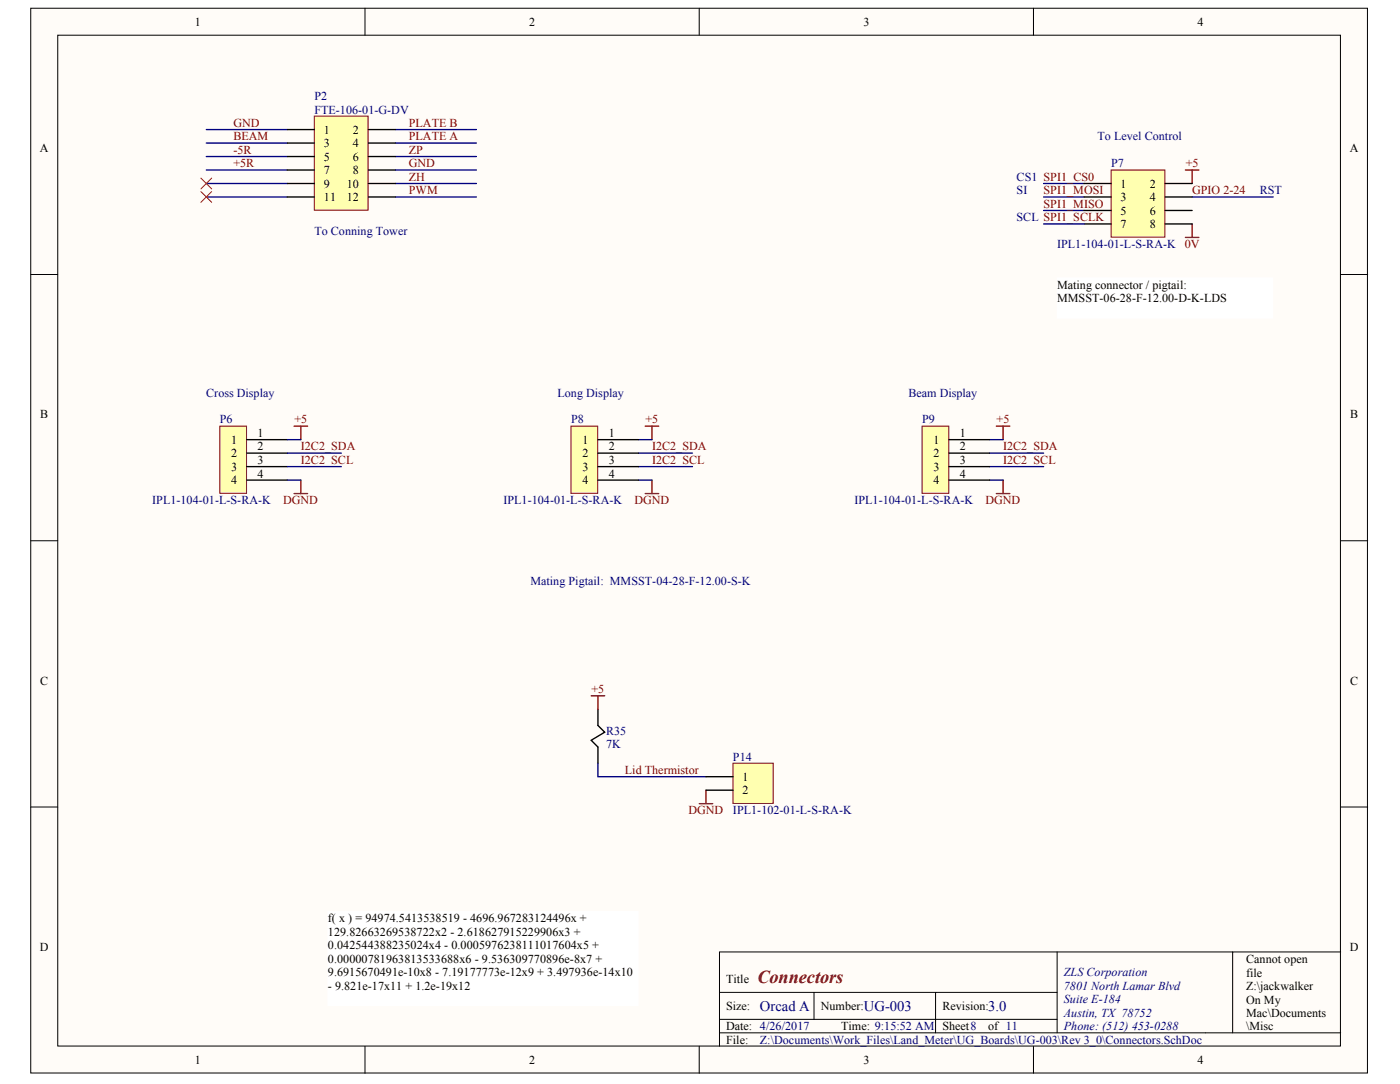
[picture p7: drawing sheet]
<svg xmlns="http://www.w3.org/2000/svg" width="279mm" height="216mm" viewBox="0 0 279 216" stroke-linecap="round" stroke-linejoin="round" font-family="sans-serif">
<defs><g id="words">
<text font-size="3.6" fill="#800000" x="151" y="195.8">Connectors</text>
<g font-size="2.9" fill="#000080">
<text x="151.5" y="201.3">Orcad A</text>
<text x="172.2" y="201.3">UG-003</text>
<text x="197" y="201.3">3.0</text>
</g>
<g font-size="2.4">
<text x="38.8" y="5.1">1</text>
<text x="105.5" y="5.1">2</text>
<text x="172.1" y="5.1">3</text>
<text x="238.7" y="5.1">4</text>
<text x="64.6" y="26.6">1</text>
<text x="64.6" y="29.3">3</text>
<text x="70.3" y="26.6">2</text>
<text x="70.3" y="29.3">4</text>
<text x="7.9" y="30.3">A</text>
<text x="64.6" y="32">5</text>
<text x="64.6" y="34.7">7</text>
<text x="70.3" y="32">6</text>
<text x="70.3" y="34.7">8</text>
<text x="269" y="30.3">A</text>
<text x="64.6" y="37.4">9</text>
<text x="64.6" y="40.1">11</text>
<text x="69.1" y="37.4">10</text>
<text x="69.1" y="40.1">12</text>
<text x="223.4" y="37.4">1</text>
<text x="223.4" y="40.1">3</text>
<text x="229.2" y="37.4">2</text>
<text x="229.2" y="40.1">4</text>
<text x="223.4" y="42.8">5</text>
<text x="223.4" y="45.4">7</text>
<text x="229.2" y="42.8">6</text>
<text x="229.2" y="45.4">8</text>
<text x="210.7" y="57.5">Mating connector / pigtail:</text>
<text x="210.7" y="60.2">MMSST-06-28-F-12.00-D-K-LDS</text>
<text x="8" y="83.3">B</text>
<text x="269.1" y="83.3">B</text>
<text x="46.1" y="88.4">1</text>
<text x="51.3" y="87">1</text>
<text x="51.3" y="89.7">2</text>
<text x="116.1" y="88.4">1</text>
<text x="121.3" y="87">1</text>
<text x="121.3" y="89.7">2</text>
<text x="186.1" y="88.4">1</text>
<text x="191.3" y="87">1</text>
<text x="191.3" y="89.7">2</text>
<text x="46.1" y="91.1">2</text>
<text x="46.1" y="93.8">3</text>
<text x="51.3" y="92.4">3</text>
<text x="51.3" y="95.1">4</text>
<text x="116.1" y="91.1">2</text>
<text x="116.1" y="93.8">3</text>
<text x="121.3" y="92.4">3</text>
<text x="121.3" y="95.1">4</text>
<text x="186.1" y="91.1">2</text>
<text x="186.1" y="93.8">3</text>
<text x="191.3" y="92.4">3</text>
<text x="191.3" y="95.1">4</text>
<text x="46.1" y="96.4">4</text>
<text x="116.1" y="96.4">4</text>
<text x="186.1" y="96.4">4</text>
<text x="8" y="136.4">C</text>
<text x="269.1" y="136.4">C</text>
<text x="148" y="155.5">1</text>
<text x="148" y="158.2">2</text>
<text x="65.4" y="183.7">f( x ) = 94974.5413538519 - 4696.967283124496x +</text>
<text x="7.9" y="189.4">D</text>
<text x="65.4" y="186.4">129.82663269538722x2 - 2.618627915229906x3 +</text>
<text x="65.4" y="189.1">0.042544388235024x4 - 0.0005976238111017604x5 +</text>
<text x="65.4" y="191.8">0.00000781963813533688x6 - 9.536309770896e-8x7 +</text>
<text x="248.4" y="191.8">Cannot open</text>
<text x="269" y="189.4">D</text>
<text x="65.4" y="194.4">9.6915670491e-10x8 - 7.19177773e-12x9 + 3.497936e-14x10</text>
<text x="65.4" y="197.1">- 9.821e-17x11 + 1.2e-19x12</text>
<text x="144.7" y="195.8">Title</text>
<text x="248.4" y="194.5">file</text>
<text x="248.4" y="197.2">Z:\jackwalker</text>
<text x="144.7" y="201.1">Size:</text>
<text x="163.6" y="201.1">Number:</text>
<text x="187.8" y="201.1">Revision:</text>
<text x="248.4" y="199.9">On My</text>
<text x="248.4" y="202.5">Mac\Documents</text>
<text x="144.7" y="205.2">Date: 4/26/2017</text>
<text x="144.7" y="207.9">File:</text>
<text x="167.6" y="205.2">Time: 9:15:52 AM</text>
<text x="187.8" y="205.2">Sheet8</text>
<text x="197" y="205.2">of 11</text>
<text x="248.4" y="205.2">\Misc</text>
<text x="248.4" y="207.9">Stuff\logo.bmp</text>
<text x="38.8" y="211.9">1</text>
<text x="105.5" y="211.9">2</text>
<text x="172.1" y="211.9">3</text>
<text x="238.7" y="211.9">4</text>
</g>
<g font-size="2.4" fill="#000080">
<text x="62.7" y="19.9">P2</text>
<text x="62.7" y="22.6">FTE-106-01-G-DV</text>
<text x="218.8" y="28">To Level Control</text>
<text x="221.5" y="33.3">P7</text>
<text x="202.6" y="36">CS1 SPI1_CS0</text>
<text x="202.6" y="38.7">SI</text>
<text x="251.1" y="38.7">RST</text>
<text x="62.7" y="46.8">To Conning Tower</text>
<text x="202.6" y="44.1">SCL SPI1_SCLK</text>
<text x="210.7" y="49.5">IPL1-104-01-L-S-RA-K</text>
<text x="41.1" y="79">Cross Display</text>
<text x="111.1" y="79">Long Display</text>
<text x="181.1" y="79">Beam Display</text>
<text x="43.8" y="84.3">P6</text>
<text x="113.8" y="84.3">P8</text>
<text x="183.8" y="84.3">P9</text>
<text x="30.3" y="100.5">IPL1-104-01-L-S-RA-K</text>
<text x="100.3" y="100.5">IPL1-104-01-L-S-RA-K</text>
<text x="170.3" y="100.5">IPL1-104-01-L-S-RA-K</text>
<text x="105.7" y="116.6">Mating Pigtail: MMSST-04-28-F-12.00-S-K</text>
<text x="120.8" y="146.4">R35</text>
<text x="120.8" y="149.1">7K</text>
<text x="146.1" y="151.5">P14</text>
<text x="146.1" y="162.2">IPL1-102-01-L-S-RA-K</text>
<text x="212" y="194.4">ZLS Corporation</text>
<text x="212" y="197.1">7801 North Lamar Blvd</text>
<text x="212" y="199.8">Suite E-184</text>
<text x="212" y="202.5">Austin, TX 78752</text>
<text x="151.5" y="207.9">Z:\Documents\Work_Files\Land_Meter\UG_Boards\UG-003\Rev 3_0\Connectors.SchDoc</text>
<text x="212" y="205.2">Phone: (512) 453-0288</text>
</g>
<g font-size="2.4" fill="#800000">
<text x="46.5" y="25.3">GND</text>
<text x="46.5" y="28">BEAM</text>
<text x="81.5" y="25.3">PLATE B</text>
<text x="81.5" y="28">PLATE A</text>
<text x="46.5" y="30.6">-5R</text>
<text x="46.5" y="33.3">+5R</text>
<text x="81.5" y="30.6">ZP</text>
<text x="81.5" y="33.3">GND</text>
<text x="236.3" y="33.3">+5</text>
<text x="81.5" y="36">ZH</text>
<text x="81.5" y="38.7">PWM</text>
<text x="208" y="38.7">SPI1_MOSI</text>
<text x="208" y="41.4">SPI1_MISO</text>
<text x="237.6" y="38.7">GPIO 2-24</text>
<text x="236.1" y="49.5">0V</text>
<text x="58.7" y="84.3">+5</text>
<text x="60" y="89.7">I2C2_SDA</text>
<text x="128.6" y="84.3">+5</text>
<text x="130" y="89.7">I2C2_SDA</text>
<text x="198.7" y="84.3">+5</text>
<text x="199.9" y="89.7">I2C2_SDA</text>
<text x="60" y="92.4">I2C2_SCL</text>
<text x="130" y="92.4">I2C2_SCL</text>
<text x="199.9" y="92.4">I2C2_SCL</text>
<text x="56.4" y="100.5">DGND</text>
<text x="126.5" y="100.5">DGND</text>
<text x="196.4" y="100.5">DGND</text>
<text x="117.9" y="138.1">+5</text>
<text x="124.5" y="154.2">Lid Thermistor</text>
<text x="137.2" y="162.2">DGND</text>
</g>
</g></defs>
<g fill="#fffcf8" stroke="#000" stroke-width=".2">
<path d="M6.1 1.6h266.5v212.1h-266.5z"/>
<path d="M11.5 7h255.7v201.3h-255.7z"/>
</g>
<g fill="none" stroke="#000" stroke-width=".2">
<path d="M72.7 1.6v5.4M139.4 1.6v5.4M206 1.6v5.4M6.1 54.7h5.4M267.2 54.7h5.4M6.1 107.7h5.4M267.2 107.7h5.4M6.1 160.7h5.4M267.2 160.7h5.4M143.4 197.7h67.3M162.2 197.7v5.3M186.5 197.7v8"/>
<path d="M210.7 189.6v16.1M245.7 189.6h-102.3v18.8M267.2 189.6h-21.5v16.1M72.7 208.4v5.4M139.4 208.4v5.4M143.4 205.7h123.8M143.4 203h67.3M206 208.4v5.4"/>
</g>
<path d="M41.1 25.8h16.2M41.1 28.5h16.2M41.1 31.2h16.2M41.1 33.9h16.2M41.1 36.5h16.2M41.1 39.2h16.2M78.8 25.8h16.2M78.8 28.5h16.2M78.8 31.2h16.2M78.8 33.9h16.2M78.8 36.5h16.2M78.8 39.2h16.2" fill="none" stroke="#000080" stroke-width=".27"/>
<path d="M40 35.5l2.2 2.1M40 38.2l2.2 2.1M42.2 35.5l-2.2 2.1M42.2 38.2l-2.2 2.1" fill="none" stroke="#f00" stroke-width=".2"/>
<path d="M62.7 23.1h10.7v18.8h-10.7z" fill="#ffffb0" stroke="#800000" stroke-width=".2"/>
<path d="M57.3 25.8h5.4M57.3 28.5h5.4M57.3 31.2h5.4M57.3 33.9h5.4M57.3 36.5h5.4M57.3 39.2h5.4M73.4 25.8h5.4M73.4 28.5h5.4M73.4 31.2h5.4M73.4 33.9h5.4M73.4 36.5h5.4M73.4 39.2h5.4" fill="none" stroke="#000" stroke-width=".27"/>
<path d="M236.3 33.9h2.7M237.6 33.9v2.6M236.3 47.3h2.7M237.6 44.6v2.7M58.6 84.9h2.7M58.6 98.3h2.7M60 84.9v2.7M60 95.6v2.7" fill="none" stroke="#800000" stroke-width=".27"/>
<path d="M208 36.5h8.1M208 39.2h8.1M237.6 39.2h16.2M208 41.9h8.1" fill="none" stroke="#000080" stroke-width=".27"/>
<path d="M43.8 84.9h5.3v13.4h-5.3z" fill="#ffffb0" stroke="#800000" stroke-width=".2"/>
<path d="M49.2 87.6h8.1M49.2 90.3h8.1M49.2 92.9h8.1M49.2 95.6h8.1" fill="none" stroke="#000" stroke-width=".27"/>
<path d="M57.3 90.3h10.7M57.3 92.9h10.7M57.3 87.6h2.7M57.3 95.6h2.7M127.3 90.3h10.7M127.3 92.9h10.7M127.3 87.6h2.6M127.3 95.6h2.6M197.2 90.3h10.8M197.2 92.9h10.8M197.2 87.6h2.7M197.2 95.6h2.7" fill="none" stroke="#000080" stroke-width=".27"/>
<path d="M128.6 84.9h2.7M128.6 98.3h2.7M129.9 84.9v2.7M129.9 95.6v2.7M198.6 84.9h2.7M198.6 98.3h2.7M199.9 84.9v2.7M199.9 95.6v2.7" fill="none" stroke="#800000" stroke-width=".27"/>
<path d="M210.7 55.3h43v8h-43z" fill="#fff" stroke="#fff" stroke-width=".2"/>
<path d="M113.8 84.9h5.3v13.4h-5.3z" fill="#ffffb0" stroke="#800000" stroke-width=".2"/>
<path d="M119.2 87.6h8.1M119.2 90.3h8.1M119.2 92.9h8.1M119.2 95.6h8.1" fill="none" stroke="#000" stroke-width=".27"/>
<path d="M183.8 84.9h5.3v13.4h-5.3z" fill="#ffffb0" stroke="#800000" stroke-width=".2"/>
<path d="M189.2 87.6h8M189.2 90.3h8M189.2 92.9h8M189.2 95.6h8M119.2 141.3v3.2l1.3 1.3-2.7 1.6 1.4 1.4v3.2" fill="none" stroke="#000" stroke-width=".27"/>
<path d="M119.2 152v2.7h21.5" fill="none" stroke="#000080" stroke-width=".27"/>
<path d="M140.7 157.4v2.7M139.4 160.1h2.7" fill="none" stroke="#800000" stroke-width=".27"/>
<path d="M65.3 181.5h61.9v18.8h-61.9z" fill="#fff" stroke="#fff" stroke-width=".2"/>
<path d="M221.5 33.9h10.7v13.3h-10.7z" fill="#ffffb0" stroke="#800000" stroke-width=".2"/>
<path d="M216.1 36.5h5.4M216.1 39.2h5.4M232.2 36.5h5.4M232.2 39.2h5.4M216.1 41.9h5.4M216.1 44.6h5.4M232.2 41.9h5.4M232.2 44.6h5.4" fill="none" stroke="#000" stroke-width=".27"/>
<path d="M208 44.6h8.1" fill="none" stroke="#000080" stroke-width=".27"/>
<path d="M117.8 138.6h2.7M119.2 138.6v2.7" fill="none" stroke="#800000" stroke-width=".27"/>
<path d="M146.1 152h8v8h-8z" fill="#ffffb0" stroke="#800000" stroke-width=".2"/>
<path d="M140.7 154.7h5.4M140.7 157.4h5.4" fill="none" stroke="#000" stroke-width=".27"/>
<use href="#words"/>
</svg>
